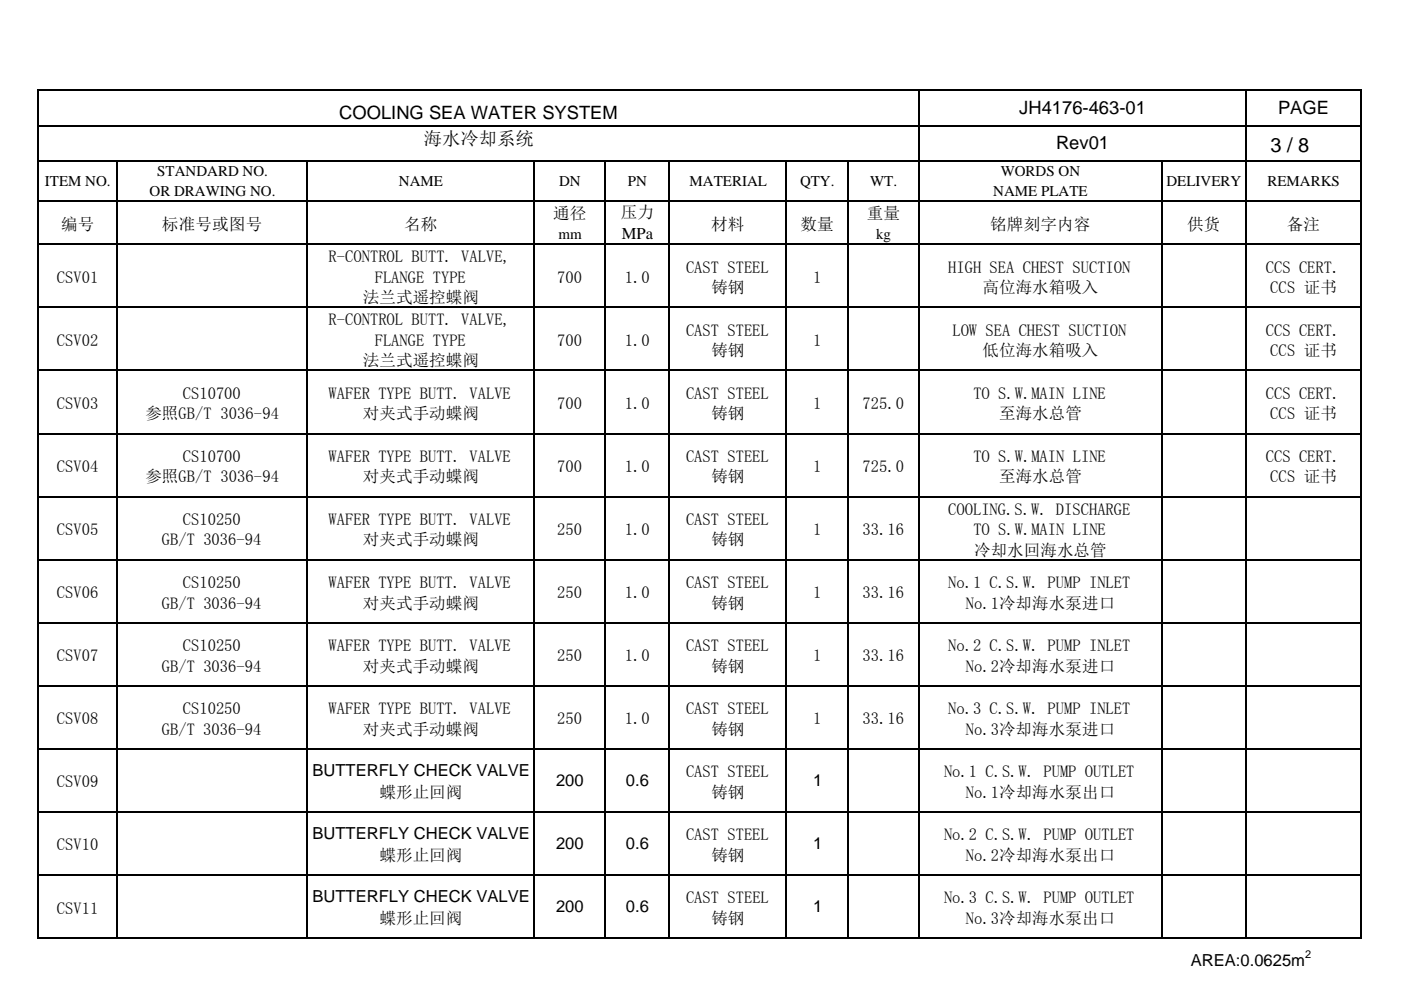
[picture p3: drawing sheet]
<svg xmlns="http://www.w3.org/2000/svg" width="297mm" height="210mm" viewBox="0 0 297 210" stroke-linecap="round" stroke-linejoin="round" font-family="sans-serif">
<defs><g id="words">
<text font-size="4.2" x="269.4" y="32.3">3 / 8</text>
<g font-size="3.9">
<text x="71.9" y="25.3">COOLING SEA WATER SYSTEM</text>
<text x="216.1" y="24.1">JH4176-463-01</text>
<text x="271" y="24.3">PAGE</text>
<text x="89.8" y="30.7">海水冷却系统</text>
<text x="223.9" y="31.6">Rev01</text>
</g>
<g font-size="3.5">
<text x="117.3" y="46.5">通径</text>
<text x="131.6" y="46.3">压力</text>
<text x="183.8" y="46.5">重量</text>
<text x="13" y="48.7">编号</text>
<text x="34.3" y="48.7">标准号或图号</text>
<text x="85.7" y="48.7">名称</text>
<text x="131.8" y="50.8">MPa</text>
<text x="150.8" y="48.7">材料</text>
<text x="169.7" y="48.7">数量</text>
<text x="209.9" y="48.7">铭牌刻字内容</text>
<text x="251.7" y="48.7">供货</text>
<text x="272.8" y="48.7">备注</text>
<text x="12.1" y="60">CSV01</text>
<text x="69.7" y="55.6">R-CONTROL BUTT. VALVE,</text>
<text x="79.5" y="60">FLANGE TYPE</text>
<text x="118.1" y="60">700</text>
<text x="132.5" y="60">1.0</text>
<text x="145.5" y="57.8">CAST STEEL</text>
<text x="172.4" y="60">1</text>
<text x="201" y="57.8">HIGH SEA CHEST SUCTION</text>
<text x="268.4" y="57.8">CCS CERT.</text>
<text x="77" y="64.3">法兰式遥控蝶阀</text>
<text x="150.8" y="62.2">铸钢</text>
<text x="208.3" y="62.2">高位海水箱吸入</text>
<text x="269.3" y="62.2">CCS 证书</text>
<text x="69.7" y="69">R-CONTROL BUTT. VALVE,</text>
<text x="145.5" y="71.2">CAST STEEL</text>
<text x="201.9" y="71.2">LOW SEA CHEST SUCTION</text>
<text x="268.4" y="71.2">CCS CERT.</text>
<text x="12.1" y="73.4">CSV02</text>
<text x="77" y="77.7">法兰式遥控蝶阀</text>
<text x="79.5" y="73.4">FLANGE TYPE</text>
<text x="118.1" y="73.4">700</text>
<text x="132.5" y="73.4">1.0</text>
<text x="150.8" y="75.6">铸钢</text>
<text x="172.4" y="73.4">1</text>
<text x="208.3" y="75.6">低位海水箱吸入</text>
<text x="269.3" y="75.6">CCS 证书</text>
<text x="12.1" y="86.7">CSV03</text>
<text x="30.8" y="88.9">参照GB/T 3036-94</text>
<text x="38.8" y="84.6">CS10700</text>
<text x="69.7" y="84.6">WAFER TYPE BUTT. VALVE</text>
<text x="77" y="88.9">对夹式手动蝶阀</text>
<text x="118.1" y="86.7">700</text>
<text x="132.5" y="86.7">1.0</text>
<text x="145.5" y="84.6">CAST STEEL</text>
<text x="150.8" y="88.9">铸钢</text>
<text x="172.4" y="86.7">1</text>
<text x="182.9" y="86.7">725.0</text>
<text x="206.4" y="84.6">TO S.W.MAIN LINE</text>
<text x="211.8" y="88.9">至海水总管</text>
<text x="268.4" y="84.6">CCS CERT.</text>
<text x="269.3" y="88.9">CCS 证书</text>
<text x="12.1" y="100.1">CSV04</text>
<text x="38.8" y="98">CS10700</text>
<text x="69.7" y="98">WAFER TYPE BUTT. VALVE</text>
<text x="118.1" y="100.1">700</text>
<text x="132.5" y="100.1">1.0</text>
<text x="145.5" y="98">CAST STEEL</text>
<text x="172.4" y="100.1">1</text>
<text x="182.9" y="100.1">725.0</text>
<text x="206.4" y="98">TO S.W.MAIN LINE</text>
<text x="268.4" y="98">CCS CERT.</text>
<text x="30.8" y="102.3">参照GB/T 3036-94</text>
<text x="77" y="102.3">对夹式手动蝶阀</text>
<text x="150.8" y="102.3">铸钢</text>
<text x="211.8" y="102.3">至海水总管</text>
<text x="269.3" y="102.3">CCS 证书</text>
<text x="12.1" y="113.5">CSV05</text>
<text x="38.8" y="111.3">CS10250</text>
<text x="69.7" y="111.3">WAFER TYPE BUTT. VALVE</text>
<text x="118.1" y="113.5">250</text>
<text x="132.5" y="113.5">1.0</text>
<text x="145.5" y="111.3">CAST STEEL</text>
<text x="172.4" y="113.5">1</text>
<text x="182.9" y="113.5">33.16</text>
<text x="201" y="109.1">COOLING.S.W. DISCHARGE</text>
<text x="206.4" y="113.5">TO S.W.MAIN LINE</text>
<text x="34.3" y="115.7">GB/T 3036-94</text>
<text x="77" y="115.7">对夹式手动蝶阀</text>
<text x="150.8" y="115.7">铸钢</text>
<text x="206.5" y="117.9">冷却水回海水总管</text>
<text x="38.8" y="124.7">CS10250</text>
<text x="69.7" y="124.7">WAFER TYPE BUTT. VALVE</text>
<text x="145.5" y="124.7">CAST STEEL</text>
<text x="201" y="124.7">No.1 C.S.W. PUMP INLET</text>
<text x="12.1" y="126.9">CSV06</text>
<text x="34.3" y="129.1">GB/T 3036-94</text>
<text x="77" y="129.1">对夹式手动蝶阀</text>
<text x="118.1" y="126.9">250</text>
<text x="132.5" y="126.9">1.0</text>
<text x="150.8" y="129.1">铸钢</text>
<text x="172.4" y="126.9">1</text>
<text x="182.9" y="126.9">33.16</text>
<text x="204.8" y="129.1">No.1冷却海水泵进口</text>
<text x="12.1" y="140.3">CSV07</text>
<text x="34.3" y="142.5">GB/T 3036-94</text>
<text x="38.8" y="138.1">CS10250</text>
<text x="69.7" y="138.1">WAFER TYPE BUTT. VALVE</text>
<text x="77" y="142.5">对夹式手动蝶阀</text>
<text x="118.1" y="140.3">250</text>
<text x="132.5" y="140.3">1.0</text>
<text x="145.5" y="138.1">CAST STEEL</text>
<text x="150.8" y="142.5">铸钢</text>
<text x="172.4" y="140.3">1</text>
<text x="182.9" y="140.3">33.16</text>
<text x="201" y="138.1">No.2 C.S.W. PUMP INLET</text>
<text x="204.8" y="142.5">No.2冷却海水泵进口</text>
<text x="12.1" y="153.6">CSV08</text>
<text x="34.3" y="155.8">GB/T 3036-94</text>
<text x="38.8" y="151.5">CS10250</text>
<text x="69.7" y="151.5">WAFER TYPE BUTT. VALVE</text>
<text x="77" y="155.8">对夹式手动蝶阀</text>
<text x="118.1" y="153.6">250</text>
<text x="132.5" y="153.6">1.0</text>
<text x="145.5" y="151.5">CAST STEEL</text>
<text x="150.8" y="155.8">铸钢</text>
<text x="172.4" y="153.6">1</text>
<text x="182.9" y="153.6">33.16</text>
<text x="201" y="151.5">No.3 C.S.W. PUMP INLET</text>
<text x="204.8" y="155.8">No.3冷却海水泵进口</text>
<text x="12.1" y="167">CSV09</text>
<text x="66.2" y="164.6">BUTTERFLY CHECK VALVE</text>
<text x="117.9" y="166.8">200</text>
<text x="132.7" y="166.8">0.6</text>
<text x="145.5" y="164.8">CAST STEEL</text>
<text x="172.4" y="166.8">1</text>
<text x="200.1" y="164.8">No.1 C.S.W. PUMP OUTLET</text>
<text x="80.5" y="169.2">蝶形止回阀</text>
<text x="150.8" y="169.2">铸钢</text>
<text x="204.8" y="169.2">No.1冷却海水泵出口</text>
<text x="66.2" y="178">BUTTERFLY CHECK VALVE</text>
<text x="145.5" y="178.2">CAST STEEL</text>
<text x="200.1" y="178.2">No.2 C.S.W. PUMP OUTLET</text>
<text x="12.1" y="180.4">CSV10</text>
<text x="80.5" y="182.6">蝶形止回阀</text>
<text x="117.9" y="180.1">200</text>
<text x="132.7" y="180.1">0.6</text>
<text x="150.8" y="182.6">铸钢</text>
<text x="172.4" y="180.1">1</text>
<text x="204.8" y="182.6">No.2冷却海水泵出口</text>
<text x="66.2" y="191.3">BUTTERFLY CHECK VALVE</text>
<text x="145.5" y="191.6">CAST STEEL</text>
<text x="200.1" y="191.6">No.3 C.S.W. PUMP OUTLET</text>
<text x="12.1" y="193.8">CSV11</text>
<text x="80.5" y="196">蝶形止回阀</text>
<text x="117.9" y="193.5">200</text>
<text x="132.7" y="193.5">0.6</text>
<text x="150.8" y="196">铸钢</text>
<text x="172.4" y="193.5">1</text>
<text x="204.8" y="196">No.3冷却海水泵出口</text>
<text x="252.5" y="204.9">AREA:0.0625m</text>
</g>
<g font-size="3.2">
<text x="9.5" y="39.5">ITEM NO.</text>
<text x="31.7" y="41.5">OR DRAWING NO.</text>
<text x="33.4" y="37.4">STANDARD NO.</text>
<text x="84.6" y="39.5">NAME</text>
<text x="118.5" y="39.5">DN</text>
<text x="133.1" y="39.5">PN</text>
<text x="146.2" y="39.5">MATERIAL</text>
<text x="169.6" y="39.5">QTY.</text>
<text x="184.5" y="39.5">WT.</text>
<text x="210.6" y="41.5">NAME PLATE</text>
<text x="212.2" y="37.4">WORDS ON</text>
<text x="247.3" y="39.5">DELIVERY</text>
<text x="268.7" y="39.5">REMARKS</text>
<text x="118.4" y="50.6">mm</text>
<text x="185.8" y="50.6">kg</text>
</g>
<text font-size="2.3" x="276.7" y="203.2">2</text>
</g></defs>
<g fill="none" stroke="#000" stroke-width=".34">
<path d="M8.1 19v180.1M8.3 19.1h280.5M194.8 19.3v179.8M264.1 19.3v179.8M288.6 19.3v179.8M8.3 26.6h280.5M8.3 34.1h280.5M24.8 34.3v164.8M65.1 34.3v164.8M113.3 34.3v164.8M128.3 34.3v164.8M141.9 34.3v164.8"/>
<path d="M166.7 34.3v164.8M179.8 34.3v164.8M246.3 34.3v164.8M8.3 42.6h280.5M8.3 51.8h280.5M8.3 65.2h280.5M8.3 78.6h280.5M8.3 91.9h280.5M8.3 105.3h280.5M8.3 118.7h280.5M8.3 132.1h280.5M8.3 145.5h280.5"/>
<path d="M8.3 158.8h280.5M8.3 172.2h280.5M8.3 185.6h280.5M8.3 199h280.5"/>
</g>
<use href="#words"/>
</svg>
